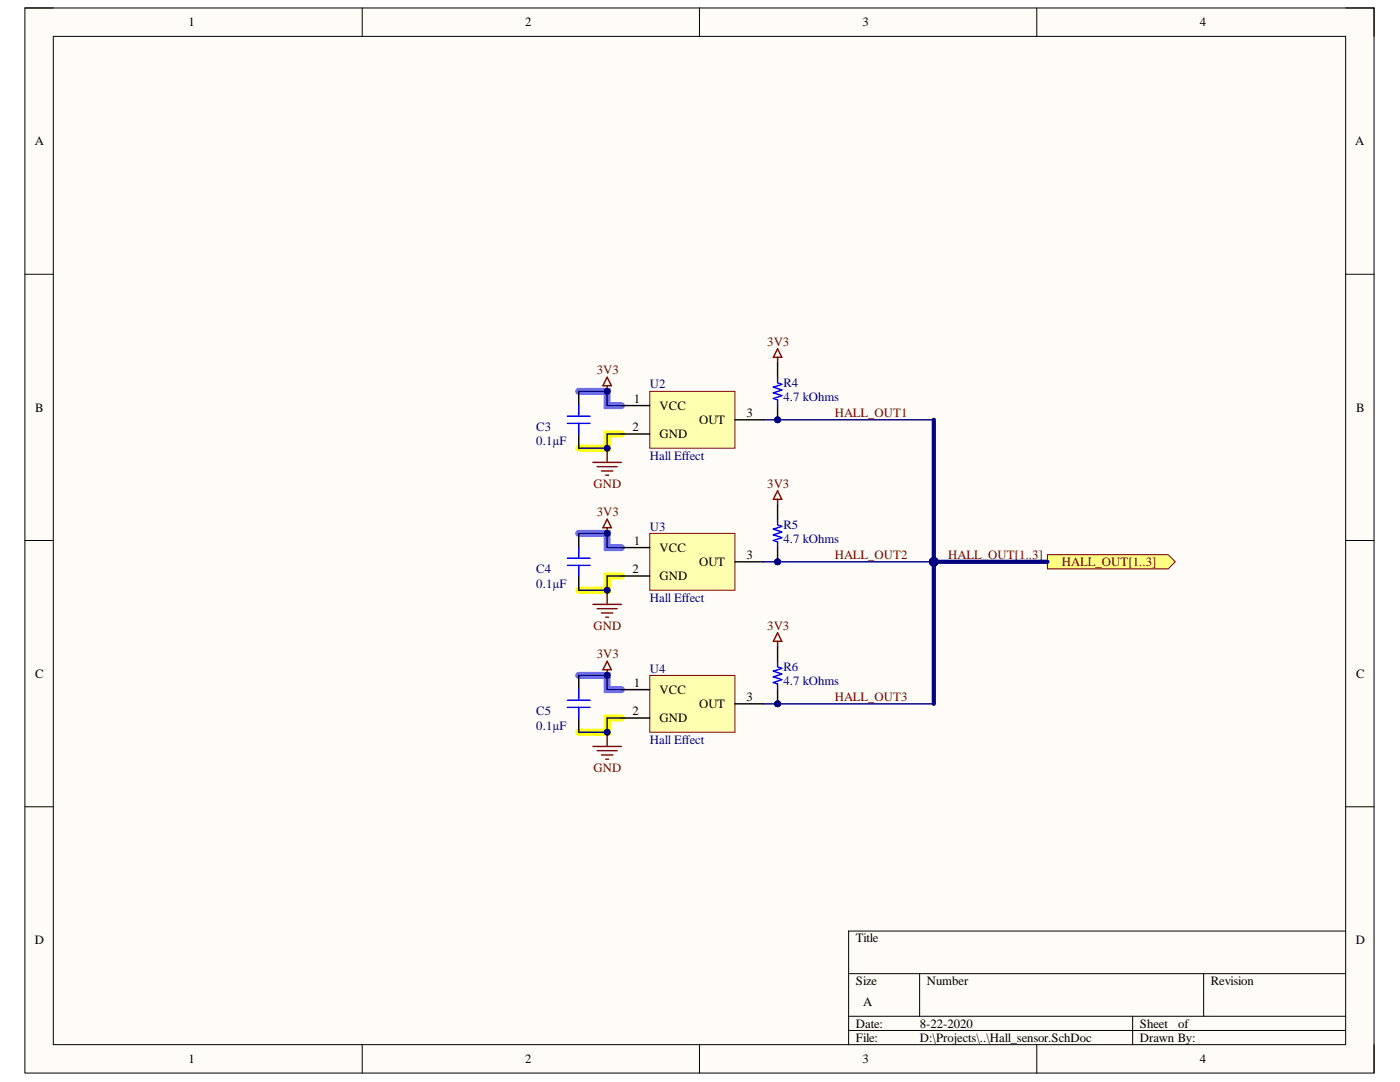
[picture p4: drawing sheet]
<svg xmlns="http://www.w3.org/2000/svg" width="279mm" height="216mm" viewBox="0 0 279 216" stroke-linecap="round" stroke-linejoin="round" font-family="sans-serif">
<defs><g id="words">
<g font-size="2.5">
<text x="37.6" y="5.3">1</text>
<text x="104.8" y="5.3">2</text>
<text x="172.2" y="5.3">3</text>
<text x="239.4" y="5.3">4</text>
<text x="6.9" y="29">A</text>
<text x="270.5" y="29">A</text>
<text x="7" y="82.1">B</text>
<text x="126.5" y="80.4">1</text>
<text x="131.6" y="81.8">VCC</text>
<text x="149" y="83.2">3</text>
<text x="270.6" y="82.1">B</text>
<text x="126.2" y="86">2</text>
<text x="131.6" y="87.5">GND</text>
<text x="139.5" y="84.6">OUT</text>
<text x="126.5" y="108.7">1</text>
<text x="131.6" y="110.1">VCC</text>
<text x="139.5" y="112.9">OUT</text>
<text x="149" y="111.6">3</text>
<text x="126.2" y="114.4">2</text>
<text x="131.6" y="115.8">GND</text>
<text x="7" y="135.3">C</text>
<text x="126.5" y="137">1</text>
<text x="270.6" y="135.3">C</text>
<text x="126.2" y="142.7">2</text>
<text x="131.6" y="138.5">VCC</text>
<text x="139.5" y="141.3">OUT</text>
<text x="149" y="139.9">3</text>
<text x="131.6" y="144.1">GND</text>
<text x="6.9" y="188.4">D</text>
<text x="170.8" y="188">Title</text>
<text x="270.6" y="188.4">D</text>
<text x="170.8" y="196.6">Size</text>
<text x="184.9" y="196.6">Number</text>
<text x="241.6" y="196.6">Revision</text>
<text x="172.2" y="200.8">A</text>
<text x="170.8" y="205">Date:</text>
<text x="170.8" y="207.9">File:</text>
<text x="183.6" y="205">8-22-2020</text>
<text x="183.6" y="207.9">D:\Projects\..\Hall_sensor.SchDoc</text>
<text x="227.5" y="205">Sheet</text>
<text x="227.5" y="207.9">Drawn By:</text>
<text x="235.1" y="205">of</text>
<text x="37.6" y="212.1">1</text>
<text x="104.8" y="212.1">2</text>
<text x="172.2" y="212.1">3</text>
<text x="239.4" y="212.1">4</text>
</g>
<g font-size="2.5" fill="#800000">
<text x="153.1" y="69">3V3</text>
<text x="119.1" y="74.7">3V3</text>
<text x="166.6" y="83.2">HALL_OUT1</text>
<text x="118.4" y="97.4">GND</text>
<text x="153.1" y="97.4">3V3</text>
<text x="119.1" y="103">3V3</text>
<text x="166.6" y="111.6">HALL_OUT2</text>
<text x="189.3" y="111.6">HALL_OUT[1..3]</text>
<text x="211.9" y="112.9">HALL_OUT[1..3]</text>
<text x="118.4" y="125.7">GND</text>
<text x="153.1" y="125.7">3V3</text>
<text x="119.1" y="131.4">3V3</text>
<text x="166.6" y="139.9">HALL_OUT3</text>
<text x="118.4" y="154">GND</text>
</g>
<g font-size="2.5" fill="#000080">
<text x="129.7" y="77.5">U2</text>
<text x="156.3" y="77.2">R4</text>
<text x="156.3" y="80.1">4.7 kOhms</text>
<text x="107" y="88.8">0.1µF</text>
<text x="107" y="86">C3</text>
<text x="129.7" y="91.7">Hall Effect</text>
<text x="129.7" y="105.9">U3</text>
<text x="156.3" y="105.6">R5</text>
<text x="156.3" y="108.4">4.7 kOhms</text>
<text x="107" y="117.2">0.1µF</text>
<text x="107" y="114.4">C4</text>
<text x="129.7" y="120">Hall Effect</text>
<text x="129.7" y="134.2">U4</text>
<text x="156.3" y="136.8">4.7 kOhms</text>
<text x="156.3" y="133.9">R6</text>
<text x="107" y="142.7">C5</text>
<text x="107" y="145.6">0.1µF</text>
<text x="129.7" y="148.4">Hall Effect</text>
</g>
</g></defs>
<path d="M5 1.6h269.2v212.5h-269.2z" fill-rule="evenodd" fill="#fffcf8"/>
<path d="M5 1.6h269.2v212.5h-269.2z" fill="none" stroke="#000" stroke-width=".2"/>
<path d="M10.6 7.3h258v201.2h-258z" fill-rule="evenodd" fill="#fffcf8"/>
<g fill="none" stroke="#000" stroke-width=".2">
<path d="M5 1.6h5.6M10.6 7.3h258v201.2h-258zM72.3 1.6v5.7M139.6 1.6v5.7M206.9 1.6v5.7M268.6 1.6h5.6v5.7M5 54.7h5.6M268.6 54.7h5.6M5 107.8h5.6M268.6 107.8h5.6M5 161h5.6M268.6 161h5.6"/>
<path d="M169.4 194.3h99.2M183.5 194.3v8.5M240.2 194.3v8.5M268.6 185.8h-99.2v22.7M72.3 208.5v5.6M139.6 208.5v5.6M169.4 202.8h99.2M169.4 205.6h99.2M206.9 208.5v5.6M226 202.8v5.7M274.2 208.5v5.6"/>
</g>
<path d="M124 86.6h-2.8v2.8h-5.7M124 114.9h-2.8v2.9h-5.7M124 143.3h-2.8v2.8h-5.7" fill="none" stroke="#ff0" stroke-width="1.4"/>
<path d="M115.5 78.1h5.7v2.8h2.8M115.5 106.4h5.7v2.9h2.8M115.5 134.8h5.7v2.8h2.8" fill="none" stroke="#6e6eff" stroke-width="1.4"/>
<path d="M121.2 75.3l.8 1.7h-1.7zM121.2 77v1.1M155.2 69.6l.8 1.7h-1.7zM155.2 71.3v1.1" fill="none" stroke="#800000" stroke-width=".29"/>
<circle cx="121.2" cy="78.1" r=".57" fill="#000080"/>
<circle cx="121.2" cy="78.1" r=".57" fill="none" stroke="#000080" stroke-width=".2"/>
<circle cx="155.2" cy="83.8" r=".57" fill="#000080"/>
<circle cx="155.2" cy="83.8" r=".57" fill="none" stroke="#000080" stroke-width=".2"/>
<path d="M155.2 72.4v2.9M155.2 80.9v2.9" fill="none" stroke="#000" stroke-width=".29"/>
<circle cx="155.2" cy="83.8" r=".57" fill="#000080"/>
<circle cx="155.2" cy="83.8" r=".57" fill="none" stroke="#000080" stroke-width=".2"/>
<path d="M155.2 75.3v1.1l.8 .3-1.7 .6 1.7 .5-1.7 .6 1.7 .5-1.7 .6 .9 .3v1.1M113.2 84.5h4.6M113.2 83.1h4.6M115.5 80.9v2.2M115.5 84.5v2.1" fill="none" stroke="#00f" stroke-width=".29"/>
<path d="M115.5 78.1v2.8M115.5 86.6v2.8" fill="none" stroke="#000" stroke-width=".29"/>
<path d="M118.3 92.3h5.7M119.2 93.1h4M120 94h2.3M120.9 94.8h.6M121.2 89.4v2.9" fill="none" stroke="#800000" stroke-width=".29"/>
<circle cx="121.2" cy="89.4" r=".57" fill="#000080"/>
<circle cx="121.2" cy="89.4" r=".57" fill="none" stroke="#000080" stroke-width=".2"/>
<path d="M129.7 78.1h17v11.3h-17z" fill-rule="evenodd" fill="#ffffb0"/>
<path d="M129.7 78.1h17v11.3h-17z" fill="none" stroke="#800000" stroke-width=".2"/>
<path d="M124 80.9h5.7M124 86.6h5.7M146.7 83.8h5.7" fill="none" stroke="#000" stroke-width=".29"/>
<path d="M155.2 97.9l.8 1.7h-1.7zM155.2 99.6v1.2M121.2 103.6l.8 1.7h-1.7zM121.2 105.3v1.1" fill="none" stroke="#800000" stroke-width=".29"/>
<circle cx="121.2" cy="106.4" r=".57" fill="#000080"/>
<circle cx="121.2" cy="106.4" r=".57" fill="none" stroke="#000080" stroke-width=".2"/>
<circle cx="155.2" cy="112.1" r=".57" fill="#000080"/>
<circle cx="155.2" cy="112.1" r=".57" fill="none" stroke="#000080" stroke-width=".2"/>
<path d="M155.2 109.3v2.8" fill="none" stroke="#000" stroke-width=".29"/>
<circle cx="155.2" cy="112.1" r=".57" fill="#000080"/>
<circle cx="155.2" cy="112.1" r=".57" fill="none" stroke="#000080" stroke-width=".2"/>
<path d="M115.5 106.4v2.9M115.5 114.9v2.9M155.2 100.8v2.8" fill="none" stroke="#000" stroke-width=".29"/>
<path d="M113.2 112.8h4.6M113.2 111.4h4.6M115.5 109.3v2.1M115.5 112.8v2.1M155.2 103.6v1.1l.8 .3-1.7 .6 1.7 .6-1.7 .5 1.7 .6-1.7 .5 .9 .3v1.2" fill="none" stroke="#00f" stroke-width=".29"/>
<path d="M121.2 117.8v2.8M118.3 120.6h5.7M119.2 121.5h4M120 122.3h2.3M120.9 123.2h.6" fill="none" stroke="#800000" stroke-width=".29"/>
<circle cx="121.2" cy="117.8" r=".57" fill="#000080"/>
<circle cx="121.2" cy="117.8" r=".57" fill="none" stroke="#000080" stroke-width=".2"/>
<path d="M129.7 106.4h17v11.4h-17z" fill-rule="evenodd" fill="#ffffb0"/>
<path d="M129.7 106.4h17v11.4h-17z" fill="none" stroke="#800000" stroke-width=".2"/>
<path d="M124 109.3h5.7M124 114.9h5.7M146.7 112.1h5.7" fill="none" stroke="#000" stroke-width=".29"/>
<path d="M121.2 131.9l.8 1.7h-1.7zM121.2 133.6v1.2M155.2 126.3l.8 1.7h-1.7zM155.2 128v1.1" fill="none" stroke="#800000" stroke-width=".29"/>
<circle cx="121.2" cy="134.8" r=".57" fill="#000080"/>
<circle cx="121.2" cy="134.8" r=".57" fill="none" stroke="#000080" stroke-width=".2"/>
<circle cx="155.2" cy="140.4" r=".57" fill="#000080"/>
<circle cx="155.2" cy="140.4" r=".57" fill="none" stroke="#000080" stroke-width=".2"/>
<path d="M155.2 137.6v2.8" fill="none" stroke="#000" stroke-width=".29"/>
<circle cx="155.2" cy="140.4" r=".57" fill="#000080"/>
<circle cx="155.2" cy="140.4" r=".57" fill="none" stroke="#000080" stroke-width=".2"/>
<path d="M115.5 134.8v2.8M155.2 129.1v2.8M115.5 143.3v2.8" fill="none" stroke="#000" stroke-width=".29"/>
<path d="M113.2 139.7h4.6M115.5 137.6v2.1M155.2 131.9v1.2l.8 .3-1.7 .5 1.7 .6-1.7 .6 1.7 .5-1.7 .6 .9 .3v1.1M113.2 141.1h4.6M115.5 141.1v2.2" fill="none" stroke="#00f" stroke-width=".29"/>
<path d="M118.3 148.9h5.7M119.2 149.8h4M120 150.6h2.3M120.9 151.5h.6M121.2 146.1v2.8" fill="none" stroke="#800000" stroke-width=".29"/>
<circle cx="121.2" cy="146.1" r=".57" fill="#000080"/>
<circle cx="121.2" cy="146.1" r=".57" fill="none" stroke="#000080" stroke-width=".2"/>
<path d="M129.7 134.8h17v11.3h-17z" fill-rule="evenodd" fill="#ffffb0"/>
<path d="M129.7 134.8h17v11.3h-17z" fill="none" stroke="#800000" stroke-width=".2"/>
<path d="M124 137.6h5.7M124 143.3h5.7M146.7 140.4h5.7" fill="none" stroke="#000" stroke-width=".29"/>
<path d="M209 110.7h24.1l1.4 1.4-1.4 1.4h-24.1z" fill-rule="evenodd" fill="#ffff80"/>
<path d="M209 110.7h24.1l1.4 1.4-1.4 1.4h-24.1z" fill="none" stroke="#800000" stroke-width=".2"/>
<path d="M152.3 112.1h34.1" fill="none" stroke="#000080" stroke-width=".29"/>
<circle cx="155.2" cy="112.1" r=".57" fill="#000080"/>
<circle cx="155.2" cy="112.1" r=".57" fill="none" stroke="#000080" stroke-width=".2"/>
<circle cx="186.4" cy="112.1" r=".85" fill="#000080"/>
<circle cx="186.4" cy="112.1" r=".85" fill="none" stroke="#000080" stroke-width=".2"/>
<path d="M186.4 83.8v28.3h22.6" fill="none" stroke="#000080" stroke-width=".85"/>
<circle cx="186.4" cy="112.1" r=".85" fill="#000080"/>
<circle cx="186.4" cy="112.1" r=".85" fill="none" stroke="#000080" stroke-width=".2"/>
<path d="M124 143.3h-2.8v2.8h-5.7" fill="none" stroke="#000080" stroke-width=".29"/>
<circle cx="121.2" cy="146.1" r=".57" fill="#000080"/>
<circle cx="121.2" cy="146.1" r=".57" fill="none" stroke="#000080" stroke-width=".2"/>
<path d="M115.5 134.8h5.7v2.8h2.8" fill="none" stroke="#000080" stroke-width=".29"/>
<circle cx="121.2" cy="134.8" r=".57" fill="#000080"/>
<circle cx="121.2" cy="134.8" r=".57" fill="none" stroke="#000080" stroke-width=".2"/>
<path d="M124 114.9h-2.8v2.9h-5.7" fill="none" stroke="#000080" stroke-width=".29"/>
<circle cx="121.2" cy="117.8" r=".57" fill="#000080"/>
<circle cx="121.2" cy="117.8" r=".57" fill="none" stroke="#000080" stroke-width=".2"/>
<path d="M115.5 106.4h5.7v2.9h2.8" fill="none" stroke="#000080" stroke-width=".29"/>
<circle cx="121.2" cy="106.4" r=".57" fill="#000080"/>
<circle cx="121.2" cy="106.4" r=".57" fill="none" stroke="#000080" stroke-width=".2"/>
<path d="M124 86.6h-2.8v2.8h-5.7" fill="none" stroke="#000080" stroke-width=".29"/>
<circle cx="121.2" cy="89.4" r=".57" fill="#000080"/>
<circle cx="121.2" cy="89.4" r=".57" fill="none" stroke="#000080" stroke-width=".2"/>
<path d="M115.5 78.1h5.7v2.8h2.8" fill="none" stroke="#000080" stroke-width=".29"/>
<circle cx="121.2" cy="78.1" r=".57" fill="#000080"/>
<circle cx="121.2" cy="78.1" r=".57" fill="none" stroke="#000080" stroke-width=".2"/>
<path d="M152.3 140.4h34.1" fill="none" stroke="#000080" stroke-width=".29"/>
<circle cx="155.2" cy="140.4" r=".57" fill="#000080"/>
<circle cx="155.2" cy="140.4" r=".57" fill="none" stroke="#000080" stroke-width=".2"/>
<path d="M152.3 83.8h34.1" fill="none" stroke="#000080" stroke-width=".29"/>
<circle cx="155.2" cy="83.8" r=".57" fill="#000080"/>
<circle cx="155.2" cy="83.8" r=".57" fill="none" stroke="#000080" stroke-width=".2"/>
<path d="M186.4 112.1v28.3" fill="none" stroke="#000080" stroke-width=".85"/>
<circle cx="186.4" cy="112.1" r=".85" fill="#000080"/>
<circle cx="186.4" cy="112.1" r=".85" fill="none" stroke="#000080" stroke-width=".2"/>
<use href="#words"/>
</svg>
